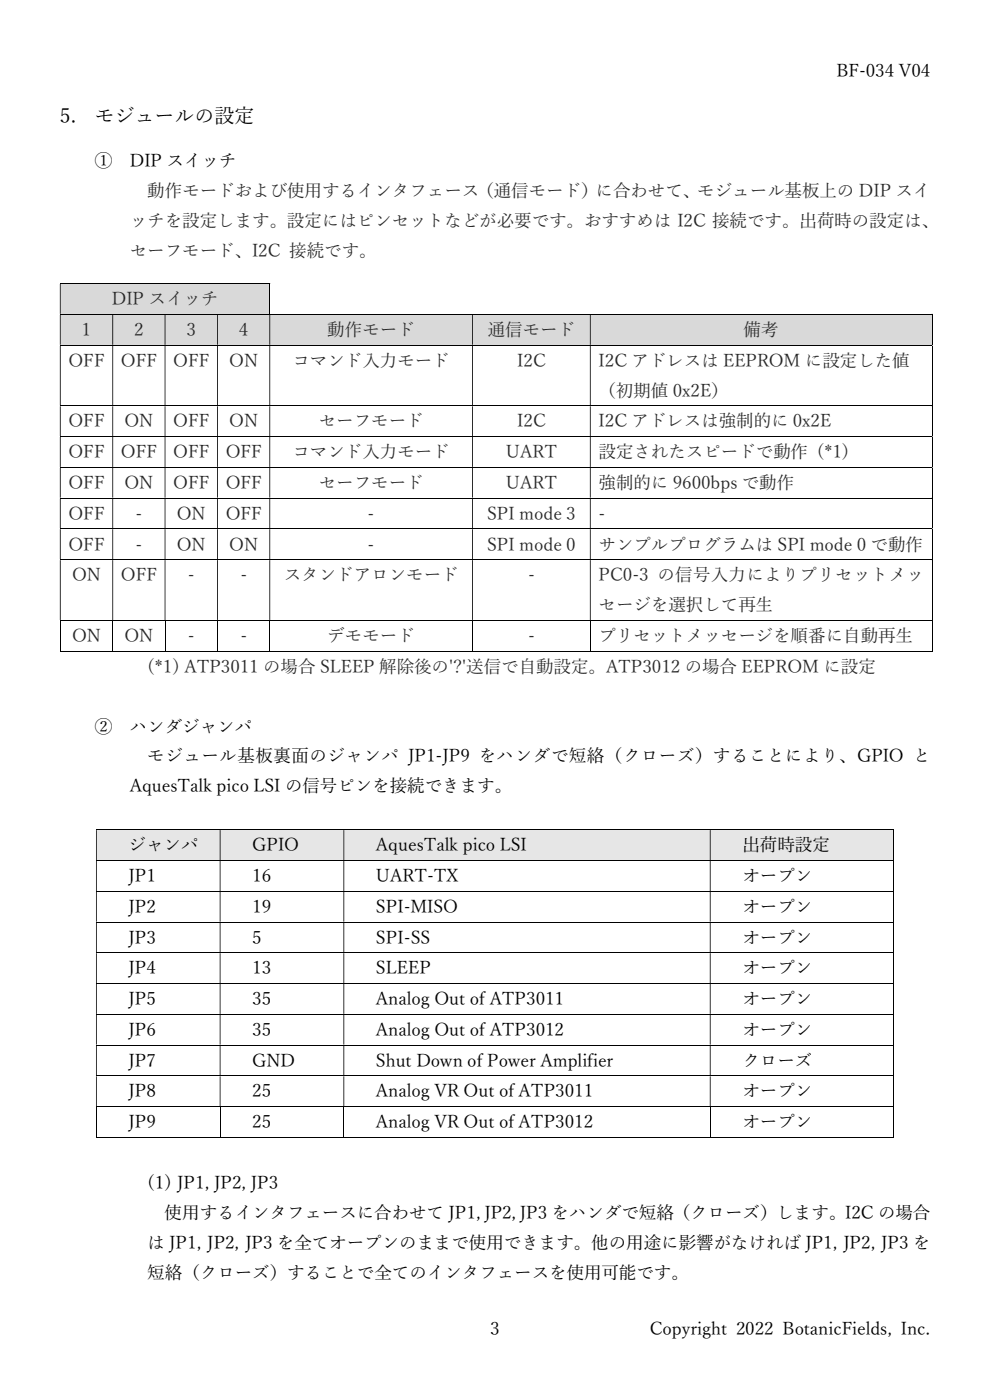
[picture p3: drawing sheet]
<svg xmlns="http://www.w3.org/2000/svg" width="210mm" height="297mm" viewBox="0 0 210 297" stroke-linecap="round" stroke-linejoin="round" font-family="sans-serif">
<defs><g id="words">
<g font-size="4.2">
<text x="12.7" y="26.1">5.</text>
<text x="20.1" y="26.1">モジュールの設定</text>
</g>
<g font-size="3.7">
<text x="177.4" y="16.4">BF-034 V04</text>
<text x="20.1" y="35.4">①</text>
<text x="27.5" y="35.4">DIP スイッチ</text>
<text x="20.1" y="155.4">②</text>
<text x="27.5" y="155.4">ハンダジャンパ</text>
<text x="31.2" y="161.8">モジュール基板裏面のジャンパ JP1-JP9 をハンダで短絡（クローズ）することにより、GPIO と</text>
<text x="27.5" y="168.1">AquesTalk pico LSI の信号ピンを接続できます。</text>
<text x="27.3" y="180.6">ジャンパ</text>
<text x="53.5" y="180.6">GPIO</text>
<text x="79.8" y="180.6">AquesTalk pico LSI</text>
<text x="157.5" y="180.6">出荷時設定</text>
<text x="27.3" y="187.2">JP1</text>
<text x="53.5" y="187.2">16</text>
<text x="79.8" y="187.2">UART-TX</text>
<text x="157.5" y="187.2">オープン</text>
<text x="27.3" y="193.7">JP2</text>
<text x="53.5" y="193.7">19</text>
<text x="79.8" y="193.7">SPI-MISO</text>
<text x="157.5" y="193.7">オープン</text>
<text x="27.3" y="200.2">JP3</text>
<text x="53.5" y="200.2">5</text>
<text x="79.8" y="200.2">SPI-SS</text>
<text x="157.5" y="200.2">オープン</text>
<text x="27.3" y="206.7">JP4</text>
<text x="53.5" y="206.7">13</text>
<text x="79.8" y="206.7">SLEEP</text>
<text x="157.5" y="206.7">オープン</text>
<text x="27.3" y="213.2">JP5</text>
<text x="53.5" y="213.2">35</text>
<text x="79.8" y="213.2">Analog Out of ATP3011</text>
<text x="157.5" y="213.2">オープン</text>
<text x="27.3" y="219.8">JP6</text>
<text x="53.5" y="219.8">35</text>
<text x="79.8" y="219.8">Analog Out of ATP3012</text>
<text x="157.5" y="219.8">オープン</text>
<text x="27.3" y="226.3">JP7</text>
<text x="53.5" y="226.3">GND</text>
<text x="79.8" y="226.3">Shut Down of Power Amplifier</text>
<text x="157.5" y="226.3">クローズ</text>
<text x="27.3" y="232.8">JP8</text>
<text x="53.5" y="232.8">25</text>
<text x="79.8" y="232.8">Analog VR Out of ATP3011</text>
<text x="157.5" y="232.8">オープン</text>
<text x="27.3" y="239.4">JP9</text>
<text x="53.5" y="239.4">25</text>
<text x="79.8" y="239.4">Analog VR Out of ATP3012</text>
<text x="157.5" y="239.4">オープン</text>
<text x="31.2" y="252.2">(1) JP1, JP2, JP3</text>
<text x="34.9" y="258.6">使用するインタフェースに合わせて JP1, JP2, JP3 をハンダで短絡（クローズ）します。I2C の場合</text>
<text x="31.2" y="264.9">は JP1, JP2, JP3 を全てオープンのままで使用できます。他の用途に影響がなければ JP1, JP2, JP3 を</text>
<text x="31.2" y="271.3">短絡（クローズ）することで全てのインタフェースを使用可能です。</text>
<text x="104" y="283.2">3</text>
<text x="137.8" y="283.2">Copyright 2022 BotanicFields, Inc.</text>
</g>
<g font-size="3.7" fill="#24292f">
<text x="31.2" y="41.7">動作モードおよび使用するインタフェース（通信モード）に合わせて、モジュール基板上の DIP スイ</text>
<text x="27.5" y="48.1">ッチを設定します。設定にはピンセットなどが必要です。おすすめは I2C 接続です。出荷時の設定は、</text>
<text x="27.5" y="54.4">セーフモード、I2C 接続です。</text>
<text x="23.7" y="64.7">DIP スイッチ</text>
<text x="17.3" y="71.3">1</text>
<text x="28.4" y="71.3">2</text>
<text x="39.5" y="71.3">3</text>
<text x="50.7" y="71.3">4</text>
<text x="69.4" y="71.3">動作モード</text>
<text x="103.5" y="71.3">通信モード</text>
<text x="157.7" y="71.3">備考</text>
<text x="14.5" y="77.8">OFF</text>
<text x="25.7" y="77.8">OFF</text>
<text x="36.7" y="77.8">OFF</text>
<text x="48.6" y="77.8">ON</text>
<text x="62" y="77.8">コマンド入力モード</text>
<text x="109.7" y="77.8">I2C</text>
<text x="126.9" y="77.8">I2C アドレスは EEPROM に設定した値</text>
<text x="127" y="84.2">（初期値 0x2E）</text>
<text x="14.5" y="90.7">OFF</text>
<text x="26.4" y="90.7">ON</text>
<text x="36.7" y="90.7">OFF</text>
<text x="48.6" y="90.7">ON</text>
<text x="67.6" y="90.7">セーフモード</text>
<text x="109.7" y="90.7">I2C</text>
<text x="126.9" y="90.7">I2C アドレスは強制的に 0x2E</text>
<text x="14.5" y="97.2">OFF</text>
<text x="25.7" y="97.2">OFF</text>
<text x="36.7" y="97.2">OFF</text>
<text x="47.9" y="97.2">OFF</text>
<text x="62" y="97.2">コマンド入力モード</text>
<text x="107.3" y="97.2">UART</text>
<text x="127" y="97.2">設定されたスピードで動作 (*1)</text>
<text x="14.5" y="103.7">OFF</text>
<text x="26.4" y="103.7">ON</text>
<text x="36.7" y="103.7">OFF</text>
<text x="47.9" y="103.7">OFF</text>
<text x="67.6" y="103.7">セーフモード</text>
<text x="107.3" y="103.7">UART</text>
<text x="127" y="103.7">強制的に 9600bps で動作</text>
<text x="14.5" y="110.2">OFF</text>
<text x="28.7" y="110.2">-</text>
<text x="37.5" y="110.2">ON</text>
<text x="47.9" y="110.2">OFF</text>
<text x="78" y="110.2">-</text>
<text x="103.3" y="110.2">SPI mode 3</text>
<text x="127" y="110.2">-</text>
<text x="14.5" y="116.8">OFF</text>
<text x="28.7" y="116.8">-</text>
<text x="37.5" y="116.8">ON</text>
<text x="48.6" y="116.8">ON</text>
<text x="78" y="116.8">-</text>
<text x="103.3" y="116.8">SPI mode 0</text>
<text x="127" y="116.8">サンプルプログラムは SPI mode 0 で動作</text>
<text x="15.3" y="123.3">ON</text>
<text x="25.7" y="123.3">OFF</text>
<text x="39.8" y="123.3">-</text>
<text x="51" y="123.3">-</text>
<text x="60.2" y="123.3">スタンドアロンモード</text>
<text x="112" y="123.3">-</text>
<text x="127" y="123.3">PC0-3 の信号入力によりプリセットメッ</text>
<text x="127" y="129.7">セージを選択して再生</text>
<text x="15.3" y="136.2">ON</text>
<text x="26.4" y="136.2">ON</text>
<text x="39.8" y="136.2">-</text>
<text x="51" y="136.2">-</text>
<text x="69.4" y="136.2">デモモード</text>
<text x="112" y="136.2">-</text>
<text x="127" y="136.2">プリセットメッセージを順番に自動再生</text>
<text x="31.2" y="142.7">(*1) ATP3011 の場合 SLEEP 解除後の'?'送信で自動設定。ATP3012 の場合 EEPROM に設定</text>
</g>
</g></defs>
<path d="M12.9 60.2h44.2v6.4h-44.2z" fill-rule="evenodd" fill="#d9d9d9"/>
<path d="M12.7 60.2h44.4M57.2 60.2v6.4" fill="none" stroke="#000" stroke-width=".21"/>
<path d="M57.1 60.1h.2v.1h-.2zM12.7 60.2h.2v6.4h-.2z" fill-rule="evenodd" fill="#000"/>
<g fill="#d9d9d9">
<path d="M12.9 66.8h10.9v6.4h-10.9z" fill-rule="evenodd"/>
<path d="M24 66.8h10.9v6.4h-10.9z" fill-rule="evenodd"/>
<path d="M35.1 66.8h11v6.4h-11z" fill-rule="evenodd"/>
<path d="M46.2 66.8h10.9v6.4h-10.9z" fill-rule="evenodd"/>
<path d="M57.3 66.8h42.8v6.4h-42.8z" fill-rule="evenodd"/>
<path d="M100.3 66.8h24.8v6.4h-24.8z" fill-rule="evenodd"/>
<path d="M125.3 66.8h72.4v6.4h-72.4z" fill-rule="evenodd"/>
</g>
<g fill="none" stroke="#000" stroke-width=".21">
<path d="M12.7 66.7h185.1M12.7 73.2h185M197.7 66.8v6.4M197.7 73.3v12.7M12.7 86.1h185M12.7 92.6h185M12.7 99.1h185M197.7 86.2v6.3M197.7 92.7v6.4M197.7 99.2v6.4M12.7 105.7h185M12.7 112.2h185"/>
<path d="M12.7 118.7h185M197.7 105.7v6.4M197.7 112.3v6.4M197.7 118.8v12.7"/>
</g>
<g fill="#000">
<path d="M197.7 66.6h.1v.2h-.1zM12.7 66.8h.2v6.4h-.2zM23.8 66.8h.2v6.4h-.2zM34.9 66.8h.2v6.4h-.2zM46.1 66.8h.1v6.4h-.1zM57.1 66.8h.2v6.4h-.2zM100.2 66.8h.1v6.4h-.1zM125.1 66.8h.2v6.4h-.2z" fill-rule="evenodd"/>
<path d="M197.7 73.2h.1v.1h-.1zM12.7 73.3h.2v12.7h-.2zM23.8 73.3h.2v12.7h-.2zM34.9 73.3h.2v12.7h-.2zM46.1 73.3h.1v12.7h-.1zM57.1 73.3h.2v12.7h-.2zM100.2 73.3h.1v12.7h-.1zM125.1 73.3h.2v12.7h-.2z" fill-rule="evenodd"/>
<path d="M197.7 86h.1v.2h-.1zM12.7 86.2h.2v6.3h-.2zM23.8 86.2h.2v6.3h-.2zM34.9 86.2h.2v6.3h-.2zM46.1 86.2h.1v6.3h-.1zM57.1 86.2h.2v6.3h-.2zM100.2 86.2h.1v6.3h-.1zM125.1 86.2h.2v6.3h-.2z" fill-rule="evenodd"/>
<path d="M197.7 92.5h.1v.2h-.1zM12.7 92.7h.2v6.4h-.2zM23.8 92.7h.2v6.4h-.2zM34.9 92.7h.2v6.4h-.2zM46.1 92.7h.1v6.4h-.1zM57.1 92.7h.2v6.4h-.2zM100.2 92.7h.1v6.4h-.1zM125.1 92.7h.2v6.4h-.2z" fill-rule="evenodd"/>
<path d="M197.7 99.1h.1v.1h-.1zM12.7 99.2h.2v6.4h-.2zM23.8 99.2h.2v6.4h-.2zM34.9 99.2h.2v6.4h-.2zM46.1 99.2h.1v6.4h-.1zM57.1 99.2h.2v6.4h-.2zM100.2 99.2h.1v6.4h-.1zM125.1 99.2h.2v6.4h-.2z" fill-rule="evenodd"/>
<path d="M197.7 105.6h.1v.1h-.1zM12.7 105.7h.2v6.4h-.2zM23.8 105.7h.2v6.4h-.2zM34.9 105.7h.2v6.4h-.2zM46.1 105.7h.1v6.4h-.1zM57.1 105.7h.2v6.4h-.2zM100.2 105.7h.1v6.4h-.1zM125.1 105.7h.2v6.4h-.2z" fill-rule="evenodd"/>
<path d="M197.7 112.1h.1v.2h-.1zM12.7 112.3h.2v6.4h-.2zM23.8 112.3h.2v6.4h-.2zM34.9 112.3h.2v6.4h-.2zM46.1 112.3h.1v6.4h-.1zM57.1 112.3h.2v6.4h-.2zM100.2 112.3h.1v6.4h-.1zM125.1 112.3h.2v6.4h-.2z" fill-rule="evenodd"/>
<path d="M197.7 118.7h.1v.1h-.1zM12.7 118.8h.2v12.7h-.2zM23.8 118.8h.2v12.7h-.2zM34.9 118.8h.2v12.7h-.2zM46.1 118.8h.1v12.7h-.1zM57.1 118.8h.2v12.7h-.2zM100.2 118.8h.1v12.7h-.1zM125.1 118.8h.2v12.7h-.2z" fill-rule="evenodd"/>
</g>
<path d="M15.3 131.8h6.1v6.2h-6.1z" fill="#fff"/>
<g fill="none" stroke="#000" stroke-width=".21">
<path d="M12.7 131.6h185M12.7 138.1h11.1M12.8 131.7v6.5M23.9 131.7v6.5M24 138.1h10.9M35 131.7v6.5M35.1 138.1h11M46.1 131.7v6.5M46.2 138.1h10.9M57.2 131.7v6.5M57.3 138.1h42.9M100.2 131.7v6.5"/>
<path d="M100.3 138.1h24.8M125.2 131.7v6.5M125.3 138.1h72.4M197.7 131.7v6.5"/>
</g>
<path d="M197.7 131.5h.1v.2h-.1zM197.7 138h.1v.2h-.1z" fill="#000"/>
<g fill="#e7e6e6">
<path d="M20.5 176.1h26.1v6.4h-26.1z" fill-rule="evenodd"/>
<path d="M46.8 176.1h26.1v6.4h-26.1z" fill-rule="evenodd"/>
<path d="M73 176.1h77.6v6.4h-77.6z" fill-rule="evenodd"/>
<path d="M150.8 176.1h38.6v6.4h-38.6z" fill-rule="evenodd"/>
</g>
<path d="M20.4 176h169M189.5 176.1v6.4" fill="none" stroke="#000" stroke-width=".21"/>
<path d="M189.4 175.9h.2v.2h-.2zM20.4 176.1h.1v6.4h-.1zM46.6 176.1h.2v6.4h-.2zM72.9 176.1h.1v6.4h-.1zM150.6 176.1h.1v6.4h-.1z" fill-rule="evenodd" fill="#000"/>
<g fill="#fff">
<path d="M20.5 182.7h26.1v6.3h-26.1z" fill-rule="evenodd"/>
<path d="M46.8 182.7h26.1v6.3h-26.1z" fill-rule="evenodd"/>
<path d="M73 182.7h77.6v6.3h-77.6z" fill-rule="evenodd"/>
<path d="M150.8 182.7h38.6v6.3h-38.6z" fill-rule="evenodd"/>
</g>
<path d="M20.4 182.5h169M189.5 182.6v6.4" fill="none" stroke="#000" stroke-width=".21"/>
<path d="M189.4 182.5h.2v.1h-.2zM20.4 182.6h.1v6.4h-.1zM46.6 182.6h.2v6.4h-.2zM72.9 182.6h.1v6.4h-.1zM150.6 182.6h.1v6.4h-.1z" fill-rule="evenodd" fill="#000"/>
<g fill="#fff">
<path d="M20.5 189.2h26.1v6.3h-26.1z" fill-rule="evenodd"/>
<path d="M46.8 189.2h26.1v6.3h-26.1z" fill-rule="evenodd"/>
<path d="M73 189.2h77.6v6.3h-77.6z" fill-rule="evenodd"/>
<path d="M150.8 189.2h38.6v6.3h-38.6z" fill-rule="evenodd"/>
</g>
<path d="M20.4 189.1h169M189.5 189.2v6.3" fill="none" stroke="#000" stroke-width=".21"/>
<path d="M189.4 189h.2v.2h-.2zM20.4 189.2h.1v6.3h-.1zM46.6 189.2h.2v6.3h-.2zM72.9 189.2h.1v6.3h-.1zM150.6 189.2h.1v6.3h-.1z" fill-rule="evenodd" fill="#000"/>
<g fill="#fff">
<path d="M20.5 195.7h26.1v6.4h-26.1z" fill-rule="evenodd"/>
<path d="M46.8 195.7h26.1v6.4h-26.1z" fill-rule="evenodd"/>
<path d="M73 195.7h77.6v6.4h-77.6z" fill-rule="evenodd"/>
<path d="M150.8 195.7h38.6v6.4h-38.6z" fill-rule="evenodd"/>
</g>
<path d="M20.4 195.6h169M189.5 195.7v6.4" fill="none" stroke="#000" stroke-width=".21"/>
<path d="M189.4 195.5h.2v.2h-.2zM20.4 195.7h.1v6.4h-.1zM46.6 195.7h.2v6.4h-.2zM72.9 195.7h.1v6.4h-.1zM150.6 195.7h.1v6.4h-.1z" fill-rule="evenodd" fill="#000"/>
<g fill="#fff">
<path d="M20.5 202.2h26.1v6.4h-26.1z" fill-rule="evenodd"/>
<path d="M46.8 202.2h26.1v6.4h-26.1z" fill-rule="evenodd"/>
<path d="M73 202.2h77.6v6.4h-77.6z" fill-rule="evenodd"/>
<path d="M150.8 202.2h38.6v6.4h-38.6z" fill-rule="evenodd"/>
</g>
<path d="M20.4 202.1h169M189.5 202.2v6.4" fill="none" stroke="#000" stroke-width=".21"/>
<path d="M189.4 202.1h.2v.1h-.2zM20.4 202.2h.1v6.4h-.1zM46.6 202.2h.2v6.4h-.2zM72.9 202.2h.1v6.4h-.1zM150.6 202.2h.1v6.4h-.1z" fill-rule="evenodd" fill="#000"/>
<g fill="#fff">
<path d="M20.5 208.7h26.1v6.4h-26.1z" fill-rule="evenodd"/>
<path d="M46.8 208.7h26.1v6.4h-26.1z" fill-rule="evenodd"/>
<path d="M73 208.7h77.6v6.4h-77.6z" fill-rule="evenodd"/>
<path d="M150.8 208.7h38.6v6.4h-38.6z" fill-rule="evenodd"/>
</g>
<path d="M20.4 208.7h169M189.5 208.7v6.4" fill="none" stroke="#000" stroke-width=".21"/>
<path d="M189.4 208.6h.2v.1h-.2zM20.4 208.7h.1v6.4h-.1zM46.6 208.7h.2v6.4h-.2zM72.9 208.7h.1v6.4h-.1zM150.6 208.7h.1v6.4h-.1z" fill-rule="evenodd" fill="#000"/>
<g fill="#fff">
<path d="M20.5 215.3h26.1v6.3h-26.1z" fill-rule="evenodd"/>
<path d="M46.8 215.3h26.1v6.3h-26.1z" fill-rule="evenodd"/>
<path d="M73 215.3h77.6v6.3h-77.6z" fill-rule="evenodd"/>
<path d="M150.8 215.3h38.6v6.3h-38.6z" fill-rule="evenodd"/>
</g>
<path d="M20.4 215.2h169M189.5 215.3v6.3" fill="none" stroke="#000" stroke-width=".21"/>
<path d="M189.4 215.1h.2v.2h-.2zM20.4 215.3h.1v6.3h-.1zM46.6 215.3h.2v6.3h-.2zM72.9 215.3h.1v6.3h-.1zM150.6 215.3h.1v6.3h-.1z" fill-rule="evenodd" fill="#000"/>
<g fill="#fff">
<path d="M20.5 221.8h26.1v6.4h-26.1z" fill-rule="evenodd"/>
<path d="M46.8 221.8h26.1v6.4h-26.1z" fill-rule="evenodd"/>
<path d="M73 221.8h77.6v6.4h-77.6z" fill-rule="evenodd"/>
<path d="M150.8 221.8h38.6v6.4h-38.6z" fill-rule="evenodd"/>
</g>
<path d="M20.4 221.7h169M189.5 221.8v6.4" fill="none" stroke="#000" stroke-width=".21"/>
<path d="M189.4 221.6h.2v.2h-.2zM20.4 221.8h.1v6.4h-.1zM46.6 221.8h.2v6.4h-.2zM72.9 221.8h.1v6.4h-.1zM150.6 221.8h.1v6.4h-.1z" fill-rule="evenodd" fill="#000"/>
<g fill="#fff">
<path d="M20.5 228.3h26.1v6.4h-26.1z" fill-rule="evenodd"/>
<path d="M46.8 228.3h26.1v6.4h-26.1z" fill-rule="evenodd"/>
<path d="M73 228.3h77.6v6.4h-77.6z" fill-rule="evenodd"/>
<path d="M150.8 228.3h38.6v6.4h-38.6z" fill-rule="evenodd"/>
</g>
<path d="M20.4 228.3h169M189.5 228.3v6.4" fill="none" stroke="#000" stroke-width=".21"/>
<path d="M189.4 228.2h.2v.1h-.2zM20.4 228.3h.1v6.4h-.1zM46.6 228.3h.2v6.4h-.2zM72.9 228.3h.1v6.4h-.1zM150.6 228.3h.1v6.4h-.1z" fill-rule="evenodd" fill="#000"/>
<g fill="#fff">
<path d="M20.5 234.9h26.1v6.3h-26.1z" fill-rule="evenodd"/>
<path d="M46.8 234.9h26.1v6.3h-26.1z" fill-rule="evenodd"/>
<path d="M73 234.9h77.6v6.3h-77.6z" fill-rule="evenodd"/>
<path d="M150.8 234.9h38.6v6.3h-38.6z" fill-rule="evenodd"/>
</g>
<path d="M20.4 234.8h169M20.4 234.9v6.5M46.7 234.9v6.5M72.9 234.9v6.5M150.7 234.9v6.5M189.5 234.9v6.5M20.4 241.3h26.2M46.8 241.3h26.1M73 241.3h77.6M150.7 241.3h38.7" fill="none" stroke="#000" stroke-width=".21"/>
<path d="M189.4 234.7h.2v.2h-.2zM189.4 241.2h.2v.2h-.2z" fill="#000"/>
<use href="#words"/>
</svg>
